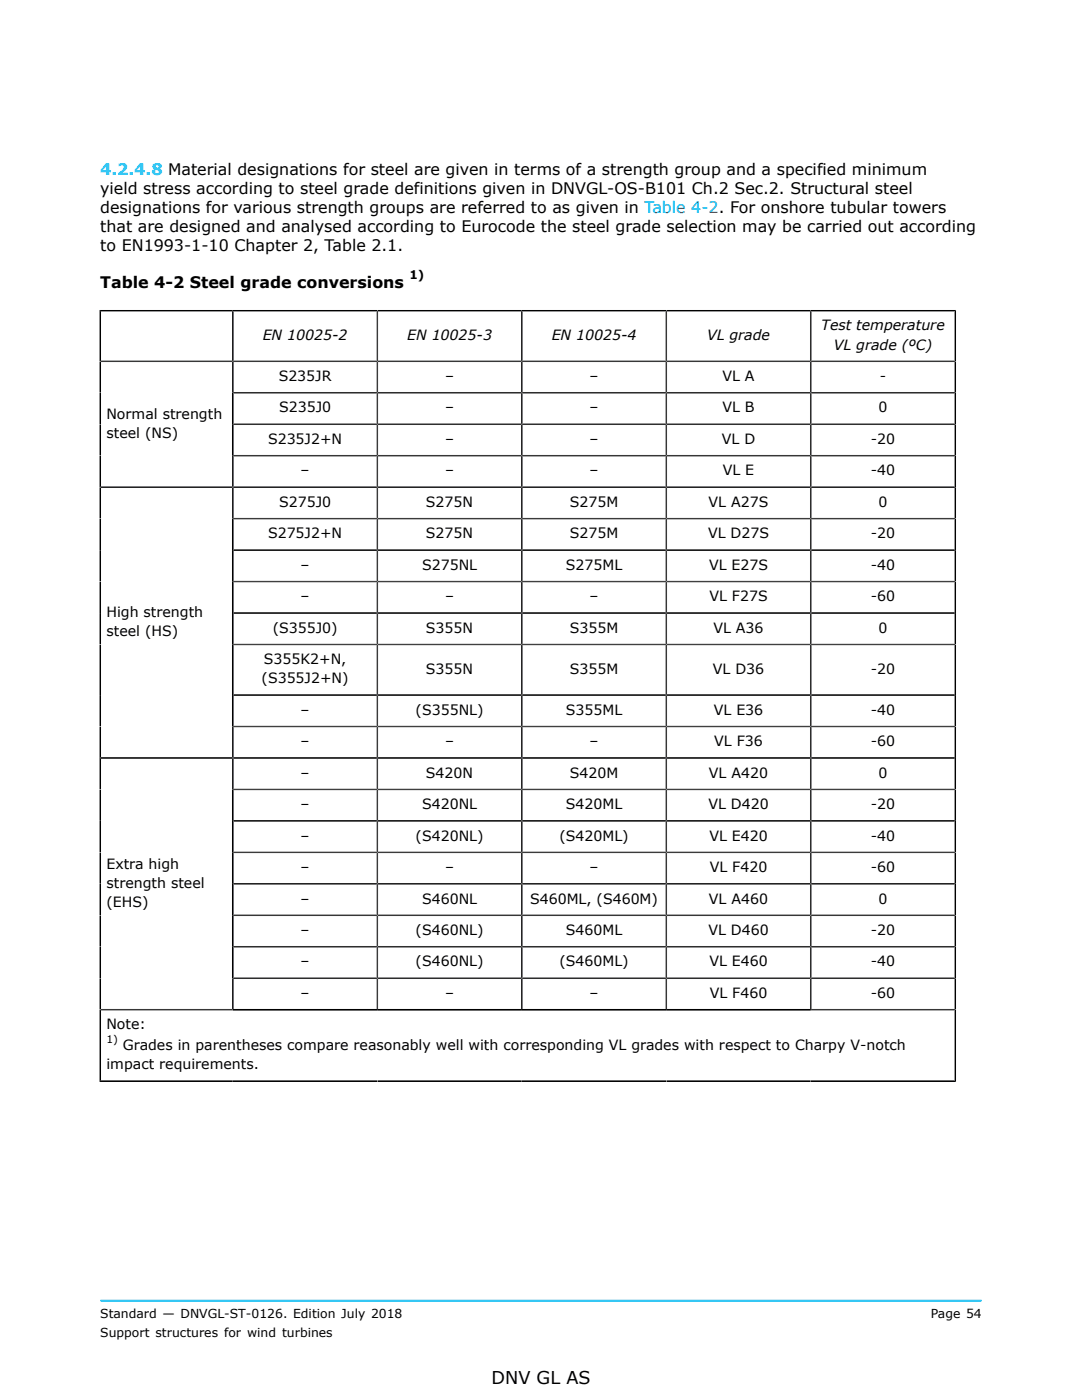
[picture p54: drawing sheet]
<svg xmlns="http://www.w3.org/2000/svg" width="216mm" height="279mm" viewBox="0 0 216 279" stroke-linecap="round" stroke-linejoin="round" font-family="sans-serif">
<defs><g id="words">
<text font-size="3.5" x="98.1" y="276.3">DNV GL AS</text>
<text font-size="3.2" fill="#00b9f2" x="20" y="34.9">4.2.4.8 Material designations for steel are given in terms of a strength group and a specified minimum</text>
<g font-size="3.2">
<text x="20" y="38.7">yield stress according to steel grade definitions given in DNVGL-OS-B101 Ch.2 Sec.2. Structural steel</text>
<text x="20" y="42.5">designations for various strength groups are referred to as given in Table 4-2. For onshore tubular towers</text>
<text x="20" y="46.3">that are designed and analysed according to Eurocode the steel grade selection may be carried out according</text>
<text x="20" y="50.1">to EN1993-1-10 Chapter 2, Table 2.1.</text>
<text x="20" y="57.5">Table 4-2 Steel grade conversions</text>
</g>
<g font-size="2.8">
<text x="163.9" y="65.9">Test temperature</text>
<text x="52.4" y="67.9">EN 10025-2</text>
<text x="81.3" y="67.9">EN 10025-3</text>
<text x="110.1" y="67.9">EN 10025-4</text>
<text x="141.1" y="67.9">VL grade</text>
<text x="166.4" y="69.8">VL grade (ºC)</text>
<text x="55.6" y="76">S235JR</text>
<text x="88.8" y="76">–</text>
<text x="117.6" y="76">–</text>
<text x="144.2" y="76">VL A</text>
<text x="175.6" y="76">-</text>
<text x="21.2" y="83.5">Normal strength</text>
<text x="55.7" y="82.3">S235J0</text>
<text x="88.8" y="82.3">–</text>
<text x="117.6" y="82.3">–</text>
<text x="144.2" y="82.3">VL B</text>
<text x="175.3" y="82.3">0</text>
<text x="21.2" y="87.4">steel (NS)</text>
<text x="53.5" y="88.6">S235J2+N</text>
<text x="88.8" y="88.6">–</text>
<text x="117.6" y="88.6">–</text>
<text x="144" y="88.6">VL D</text>
<text x="173.8" y="88.6">-20</text>
<text x="60" y="94.9">–</text>
<text x="88.8" y="94.9">–</text>
<text x="117.6" y="94.9">–</text>
<text x="144.2" y="94.9">VL E</text>
<text x="173.8" y="94.9">-40</text>
<text x="55.7" y="101.2">S275J0</text>
<text x="85" y="101.2">S275N</text>
<text x="113.7" y="101.2">S275M</text>
<text x="141.4" y="101.2">VL A27S</text>
<text x="175.3" y="101.2">0</text>
<text x="53.5" y="107.4">S275J2+N</text>
<text x="85" y="107.4">S275N</text>
<text x="113.7" y="107.4">S275M</text>
<text x="141.3" y="107.4">VL D27S</text>
<text x="173.8" y="107.4">-20</text>
<text x="60" y="113.7">–</text>
<text x="84.2" y="113.7">S275NL</text>
<text x="112.9" y="113.7">S275ML</text>
<text x="141.5" y="113.7">VL E27S</text>
<text x="173.8" y="113.7">-40</text>
<text x="60" y="120">–</text>
<text x="88.8" y="120">–</text>
<text x="117.6" y="120">–</text>
<text x="141.6" y="120">VL F27S</text>
<text x="173.8" y="120">-60</text>
<text x="21.2" y="123.1">High strength</text>
<text x="21.2" y="126.9">steel (HS)</text>
<text x="54.4" y="126.3">(S355J0)</text>
<text x="85" y="126.3">S355N</text>
<text x="113.7" y="126.3">S355M</text>
<text x="142.4" y="126.3">VL A36</text>
<text x="175.3" y="126.3">0</text>
<text x="52.2" y="136.4">(S355J2+N)</text>
<text x="52.6" y="132.5">S355K2+N,</text>
<text x="85" y="134.5">S355N</text>
<text x="113.7" y="134.5">S355M</text>
<text x="142.2" y="134.5">VL D36</text>
<text x="173.8" y="134.5">-20</text>
<text x="60" y="142.6">–</text>
<text x="82.9" y="142.6">(S355NL)</text>
<text x="112.9" y="142.6">S355ML</text>
<text x="142.4" y="142.6">VL E36</text>
<text x="173.8" y="142.6">-40</text>
<text x="60" y="148.9">–</text>
<text x="88.8" y="148.9">–</text>
<text x="117.6" y="148.9">–</text>
<text x="142.5" y="148.9">VL F36</text>
<text x="173.8" y="148.9">-60</text>
<text x="60" y="155.2">–</text>
<text x="85" y="155.2">S420N</text>
<text x="113.7" y="155.2">S420M</text>
<text x="141.5" y="155.2">VL A420</text>
<text x="175.3" y="155.2">0</text>
<text x="60" y="161.5">–</text>
<text x="84.2" y="161.5">S420NL</text>
<text x="112.9" y="161.5">S420ML</text>
<text x="141.3" y="161.5">VL D420</text>
<text x="173.8" y="161.5">-20</text>
<text x="60" y="167.8">–</text>
<text x="82.9" y="167.8">(S420NL)</text>
<text x="111.6" y="167.8">(S420ML)</text>
<text x="141.5" y="167.8">VL E420</text>
<text x="173.8" y="167.8">-40</text>
<text x="21.2" y="173.4">Extra high</text>
<text x="21.2" y="177.2">strength steel</text>
<text x="60" y="174">–</text>
<text x="88.8" y="174">–</text>
<text x="117.6" y="174">–</text>
<text x="141.6" y="174">VL F420</text>
<text x="173.8" y="174">-60</text>
<text x="21.2" y="181">(EHS)</text>
<text x="60" y="180.3">–</text>
<text x="84.2" y="180.3">S460NL</text>
<text x="105.8" y="180.3">S460ML, (S460M)</text>
<text x="141.5" y="180.3">VL A460</text>
<text x="175.3" y="180.3">0</text>
<text x="60" y="186.6">–</text>
<text x="82.9" y="186.6">(S460NL)</text>
<text x="112.9" y="186.6">S460ML</text>
<text x="141.3" y="186.6">VL D460</text>
<text x="173.8" y="186.6">-20</text>
<text x="60" y="192.9">–</text>
<text x="82.9" y="192.9">(S460NL)</text>
<text x="111.6" y="192.9">(S460ML)</text>
<text x="141.5" y="192.9">VL E460</text>
<text x="173.8" y="192.9">-40</text>
<text x="60" y="199.2">–</text>
<text x="88.8" y="199.2">–</text>
<text x="117.6" y="199.2">–</text>
<text x="141.6" y="199.2">VL F460</text>
<text x="173.8" y="199.2">-60</text>
<text x="21.2" y="205.4">Note:</text>
<text x="24.5" y="209.6">Grades in parentheses compare reasonably well with corresponding VL grades with respect to Charpy V-notch</text>
<text x="21.2" y="213.4">impact requirements.</text>
</g>
<g font-size="2.5">
<text x="20" y="263.1">Standard — DNVGL-ST-0126. Edition July 2018</text>
<text x="185.7" y="263.1">Page 54</text>
<text x="20" y="266.9">Support structures for wind turbines</text>
</g>
<text font-size="2.4" x="81.7" y="55.7">1)</text>
<text font-size="2.1" x="21.2" y="208.1">1)</text>
</g></defs>
<path d="M20 259.6h175.9" fill="none" stroke="#00b9f2" stroke-width=".35"/>
<g fill="none" stroke="#000" stroke-width=".35">
<path d="M19.8 62h171M20 72.1h170.6M20 61.8v154.1M46.5 62v139.5M46.5 78.4h144.1M75.3 62v139.5M104.1 62v139.5M133 62v139.5M161.8 62v139.5M190.6 61.8v154.1M20 97.2h170.6M46.5 84.7h144.1"/>
<path d="M46.5 90.9h144.1M46.5 103.5h144.1M46.5 109.8h144.1M46.5 116.1h144.1M46.5 122.3h144.1M46.5 128.6h144.1M46.5 138.7h144.1M20 151.3h170.6M46.5 145h144.1M46.5 157.6h144.1M46.5 163.8h144.1M46.5 170.1h144.1"/>
<path d="M46.5 176.4h144.1M46.5 182.7h144.1M46.5 188.9h144.1M46.5 195.2h144.1M19.8 215.8h171M20 201.5h170.6"/>
</g>
<use href="#words"/>
</svg>
